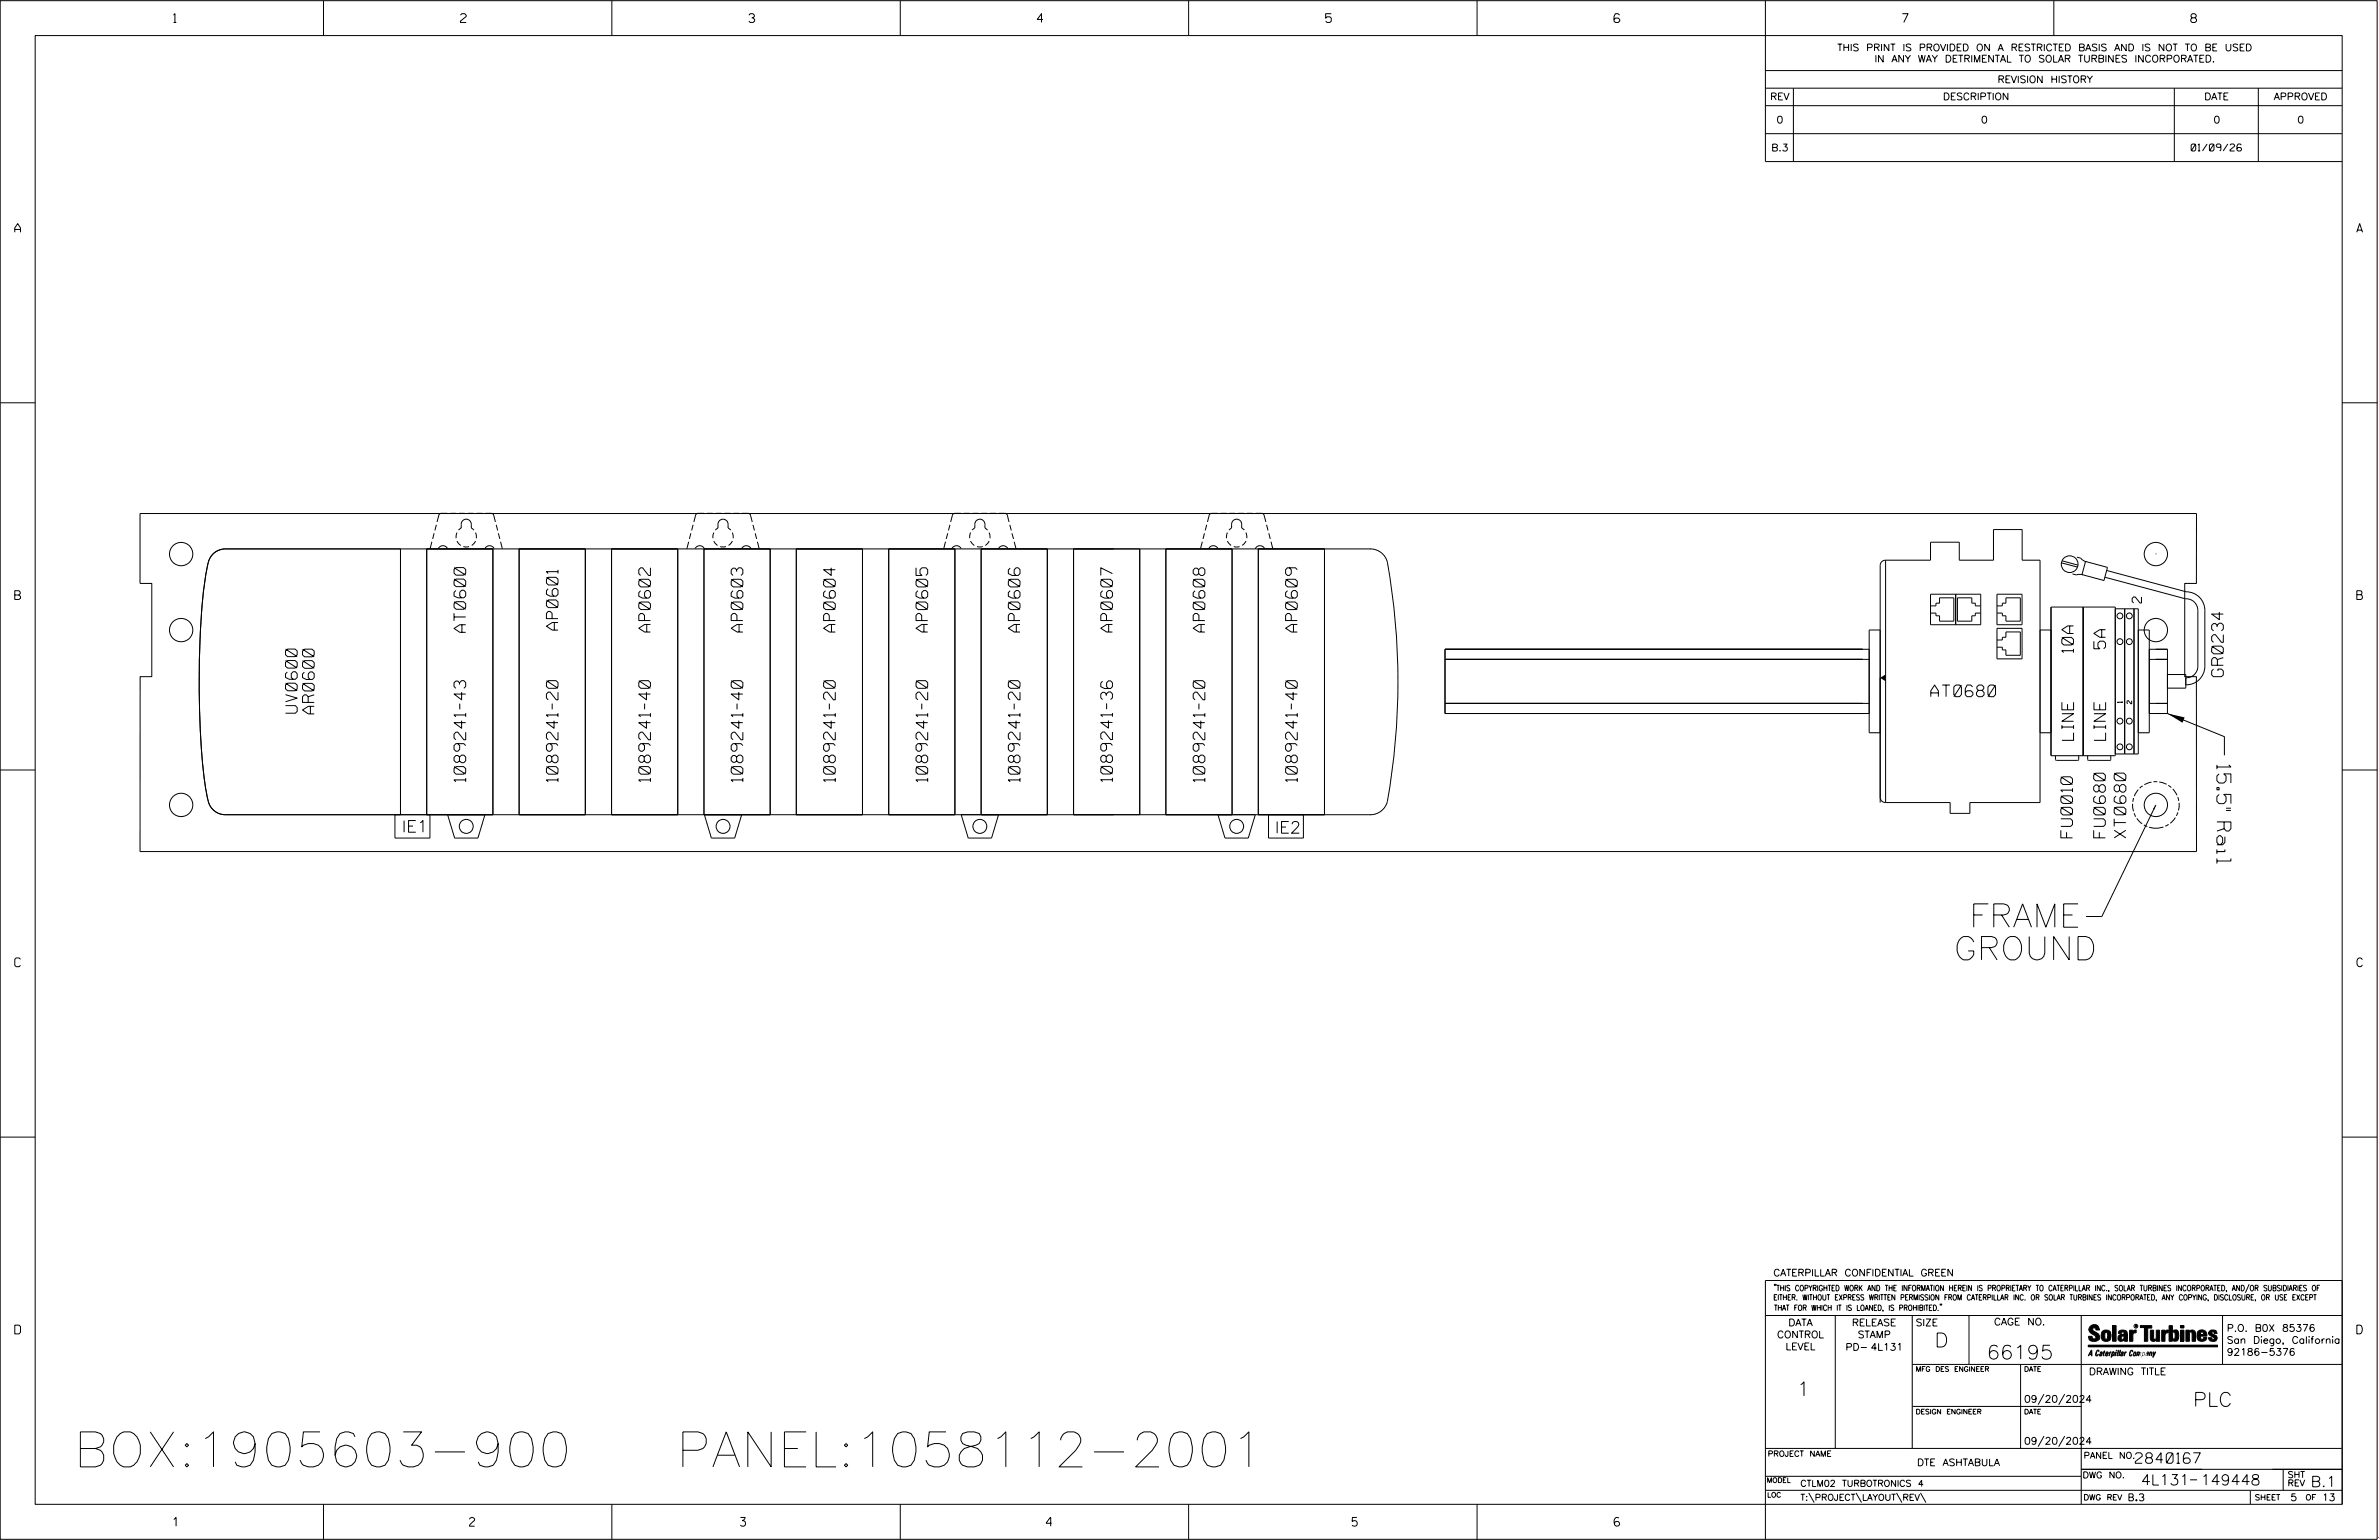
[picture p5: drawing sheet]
<svg xmlns="http://www.w3.org/2000/svg" width="864mm" height="559mm" viewBox="0 0 864 559" stroke-linecap="round" stroke-linejoin="round" font-family="sans-serif">
<defs><g id="words">
<g font-size="12.7">
<text x="26.8" y="532.3">BOX:1905603-900</text>
<text x="232.6" y="532.3">PANEL:1058112-2001</text>
</g>
<g font-size="8.5">
<text x="714.9" y="336.4">FRAME</text>
<text x="709.2" y="348.3">GROUND</text>
</g>
<g font-size="5.1">
<text x="804.8" y="277.5" transform="rotate(90 804.8 277.5)">15.5&quot; Rail</text>
<text x="702.3" y="488.8">D</text>
<text x="721.2" y="493.2">66195</text>
<text x="652.2" y="506.5">1</text>
<text x="796.1" y="510.3">PLC</text>
</g>
<g font-size="4.2">
<text x="169" y="229.4" transform="rotate(-90 169 229.4)">AT0600</text>
<text x="202.6" y="228.6" transform="rotate(-90 202.6 228.6)">AP0601</text>
<text x="236.1" y="229.4" transform="rotate(-90 236.1 229.4)">AP0602</text>
<text x="269.7" y="229.4" transform="rotate(-90 269.7 229.4)">AP0603</text>
<text x="303.2" y="229.4" transform="rotate(-90 303.2 229.4)">AP0604</text>
<text x="336.7" y="229.3" transform="rotate(-90 336.7 229.3)">AP0605</text>
<text x="370.3" y="229.4" transform="rotate(-90 370.3 229.4)">AP0606</text>
<text x="403.8" y="229.4" transform="rotate(-90 403.8 229.4)">AP0607</text>
<text x="437.4" y="229.4" transform="rotate(-90 437.4 229.4)">AP0608</text>
<text x="470.9" y="229.3" transform="rotate(-90 470.9 229.3)">AP0609</text>
<text x="752.7" y="236.8" transform="rotate(-90 752.7 236.8)">10A</text>
<text x="764.3" y="235.4" transform="rotate(-90 764.3 235.4)">5A</text>
<text x="807.1" y="245.6" transform="rotate(-90 807.1 245.6)">GR0234</text>
<text x="700.9" y="252.8">AT0680</text>
<text x="107.9" y="258.8" transform="rotate(-90 107.9 258.8)">UV0600</text>
<text x="114" y="259" transform="rotate(-90 114 259)">AR0600</text>
<text x="752.7" y="268.6" transform="rotate(-90 752.7 268.6)">LINE</text>
<text x="764.4" y="268.6" transform="rotate(-90 764.4 268.6)">LINE</text>
<text x="169" y="283.7" transform="rotate(-90 169 283.7)">1089241-43</text>
<text x="202.6" y="283.7" transform="rotate(-90 202.6 283.7)">1089241-20</text>
<text x="236.1" y="283.7" transform="rotate(-90 236.1 283.7)">1089241-40</text>
<text x="269.7" y="283.7" transform="rotate(-90 269.7 283.7)">1089241-40</text>
<text x="303.2" y="283.7" transform="rotate(-90 303.2 283.7)">1089241-20</text>
<text x="336.7" y="283.7" transform="rotate(-90 336.7 283.7)">1089241-20</text>
<text x="370.3" y="283.7" transform="rotate(-90 370.3 283.7)">1089241-20</text>
<text x="403.8" y="283.6" transform="rotate(-90 403.8 283.6)">1089241-36</text>
<text x="437.4" y="283.7" transform="rotate(-90 437.4 283.7)">1089241-20</text>
<text x="470.9" y="283.7" transform="rotate(-90 470.9 283.7)">1089241-40</text>
<text x="145.9" y="302">IE1</text>
<text x="462.8" y="302.3">IE2</text>
<text x="752.3" y="304" transform="rotate(-90 752.3 304)">FU0010</text>
<text x="764.2" y="304" transform="rotate(-90 764.2 304)">FU0680</text>
<text x="771.7" y="304" transform="rotate(-90 771.7 304)">XT0680</text>
</g>
<g font-size="3.8">
<text x="775.1" y="531">2840167</text>
<text x="777.2" y="538.9">4L131</text>
<text x="798.8" y="538.9">149448</text>
<text x="838.8" y="539.5">B.1</text>
</g>
<text font-size="3.4" x="777.4" y="218.8" transform="rotate(-90 777.4 218.8)">2</text>
<g font-size="3.2">
<text x="63" y="8.2">1</text>
<text x="167.2" y="8.2">2</text>
<text x="271.8" y="8.2">3</text>
<text x="376.5" y="8.2">4</text>
<text x="481.2" y="8.2">5</text>
<text x="690.6" y="8.2">7</text>
<text x="795.3" y="8.2">8</text>
<text x="5.4" y="84.3">A</text>
<text x="855.5" y="84.3">A</text>
<text x="5.4" y="217.5">B</text>
<text x="855.6" y="217.5">B</text>
<text x="5.4" y="350.8">C</text>
<text x="855.6" y="350.8">C</text>
<text x="5.4" y="484">D</text>
<text x="855.6" y="484">D</text>
<text x="62.8" y="553.8">1</text>
<text x="170.4" y="553.8">2</text>
<text x="268.8" y="553.8">3</text>
<text x="379.8" y="553.8">4</text>
<text x="490.8" y="553.8">5</text>
<text x="585.9" y="553.8">6</text>
</g>
<g font-size="2.5">
<text x="666.9" y="18.5">THIS PRINT IS PROVIDED ON A RESTRICTED BASIS AND IS NOT TO BE USED</text>
<text x="680.5" y="22.6">IN ANY WAY DETRIMENTAL TO SOLAR TURBINES INCORPORATED.</text>
<text x="725.1" y="30">REVISION HISTORY</text>
<text x="642.6" y="36.3">REV</text>
<text x="705.3" y="36.3">DESCRIPTION</text>
<text x="800.2" y="36.3">DATE</text>
<text x="825.4" y="36.3">APPROVED</text>
<text x="644.9" y="44.7">0</text>
<text x="719.1" y="44.7">0</text>
<text x="803.5" y="44.7">0</text>
<text x="834" y="44.7">0</text>
<text x="643" y="54.8">B.3</text>
<text x="795.4" y="54.8">01/09/26</text>
<text x="643.8" y="463">CATERPILLAR CONFIDENTIAL GREEN</text>
<text x="645.1" y="485.5">CONTROL</text>
<text x="649.2" y="481.1">DATA</text>
<text x="672.3" y="481.1">RELEASE</text>
<text x="674.4" y="485.5">STAMP</text>
<text x="695.4" y="481.1">SIZE</text>
<text x="723.8" y="480.8">CAGE NO.</text>
<text x="808.4" y="483.1">P.O. B0X 85376</text>
<text x="648.2" y="489.8">LEVEL</text>
<text x="669.9" y="490">PD- 4L131</text>
<text x="808.4" y="487.5">San Diego, California</text>
<text x="808.4" y="491.8">92186-5376</text>
<text x="758.3" y="498.9">DRAWING TITLE</text>
<text x="734.8" y="508.9">09/20/2024</text>
<text x="734.8" y="524.1">09/20/2024</text>
<text x="695.9" y="531.9">DTE ASHTABULA</text>
<text x="772.8" y="544.6">B.3</text>
<text x="831.4" y="544.6">5</text>
<text x="842.9" y="544.6">13</text>
</g>
<g font-size="2.3">
<text x="756.4" y="529.2">PANEL NO.</text>
<text x="653.5" y="539.4">CTLM02 TURBOTRONICS 4</text>
<text x="756" y="536.3">DWG NO.</text>
<text x="830.4" y="539.3">REV</text>
<text x="830.4" y="536.2">SHT</text>
<text x="653.5" y="544.5">T:\PROJECT\LAYOUT\REV\</text>
</g>
<g font-size="2">
<text x="643.8" y="468.4">&quot;THIS COPYRIGHTED WORK AND THE INFORMATION HEREIN IS PROPRIETARY TO CATERPILLAR INC., SOLAR TURBINES INCORPORATED, AND/OR SUBSIDIARIES OF</text>
<text x="643.8" y="471.8">EITHER. WITHOUT EXPRESS WRITTEN PERMISSION FROM CATERPILLAR INC. OR SOLAR TURBINES INCORPORATED, ANY COPYING, DISCLOSURE, OR USE EXCEPT</text>
<text x="644" y="475.6">THAT FOR WHICH IT IS LOANED, IS PROHIBITED.&quot;</text>
<text x="641.7" y="528.5">PROJECT NAME</text>
<text x="756.3" y="544.3">DWG REV</text>
<text x="818.5" y="544.3">SHEET</text>
<text x="836.9" y="544.3">OF</text>
</g>
<g font-size="1.8">
<text x="695.4" y="497.6">MFG DES ENGINEER</text>
<text x="734.8" y="497.6">DATE</text>
<text x="695.4" y="513.1">DESIGN ENGINEER</text>
<text x="734.8" y="513.1">DATE</text>
<text x="641.3" y="538">MODEL</text>
<text x="641.5" y="543.3">LOC</text>
</g>
<g font-size="1.7">
<text x="770.4" y="255.1" transform="rotate(-90 770.4 255.1)">1</text>
<text x="773.8" y="255.4" transform="rotate(-90 773.8 255.4)">2</text>
</g>
<text font-size=".9" x="775.1" y="481.7">R</text>
</g></defs>
<g fill="none" stroke="#000" stroke-width=".36">
<path d="M.1 .2h862.8v558.4h-862.8zM12.8 12.9h837.4v533h-837.4zM117.4 .2v12.7M222.1 .2v12.7M326.8 .2v12.7M431.5 .2v12.7M536.2 .2v12.7M587.9 5.5l-.5-.5h-1l-.5 1v1.7l.5 .4h1l.6-.4v-.6l-.6-.5h-1l-.5 .5M640.9 .2v58.4h209.3M745.6 .2v12.7M640.9 25.6h209.3M640.9 32h209.3"/>
<path d="M640.9 38.3h209.3M651 32v26.6M789.3 32v26.6M819.8 32v26.6M640.9 48.5h209.3M.1 146.2h12.7M850.2 146.2h12.7M50.8 186.3h746.5v25.4h-4.2v33.8h4.2v63.5h-746.5l.1-63.5h4.2v-33.8h-4.3zM145.4 199.2v96.4M154.9 199.2v96.4M154.9 199.2h24v96.4h-24zM156.8 196.6l-.7 2.5"/>
<path d="M157.6 193.5l-.5 2M158.4 190.4l-.5 2.1M159.1 199.1a1.86 1.86 0 0 1 1.7-1.1 1.86 1.86 0 0 1 1.7 1.1M162.4 186.3l-2.8 .1-1 3M163.4 186.3h2.2M165.9 196.3l1.4 1.6M165.9 193.3l-.3 2M166.5 192.4l.9-.8v-1.3a1.83 1.83 0 0 1 1.9-1.9 1.83 1.83 0 0 1 1.8 1.9v1.3l.9 .8M166.6 186.3h2.1M168.2 198.3h2.1M169.8 186.3h2.1M172.6 196.3l-1.4 1.6"/>
<path d="M172.6 193.3l.3 2M173 186.3h2.1M176 199.1a1.86 1.86 0 0 1 1.7-1.1 1.86 1.86 0 0 1 1.7 1.1M176.1 186.3l2.8 .1 .9 3M178.9 199.2v96.4M180.1 190.4l.6 2.1M180.9 193.5l.5 2M181.7 196.6l.7 2.5M188.5 199.2h24v96.4h-24zM188.5 199.2v96.4M212.5 199.2v96.4M222 199.2v96.4"/>
<path d="M222 199.2h24v96.4h-24zM246 199.2v96.4M250 196.6l-.7 2.5M250.8 193.5l-.5 2M251.6 190.4l-.5 2.1M252.3 199.1a1.86 1.86 0 0 1 1.7-1.1 1.86 1.86 0 0 1 1.7 1.1M255.6 199.2h24v96.4h-24zM255.6 199.2v96.4M255.6 186.3l-2.8 .1-.9 3M256.6 186.3h2.2M259.1 196.3l1.4 1.6M259.1 193.3l-.3 2"/>
<path d="M259.7 192.4l.9-.8v-1.3a1.83 1.83 0 0 1 1.9-1.9 1.83 1.83 0 0 1 1.8 1.9v1.3l1 .8M259.8 186.3h2.1M261.4 198.3h2.1M263 186.3h2.1M265.8 193.3l.3 2M265.9 196.3l-1.4 1.6M266.2 186.3h2.1M269.2 199.1a1.86 1.86 0 0 1 1.7-1.1 1.86 1.86 0 0 1 1.7 1.1M269.3 186.3l2.8 .1 1 3M273.3 190.4l.6 2.1M274.1 193.5l.6 2M275 196.6l.6 2.5"/>
<path d="M279.6 199.2v96.4M289.1 199.2h24v96.4h-24zM289.1 199.2v96.4M313.1 199.2v96.4M322.6 199.2h24v96.4h-24zM322.6 199.2v96.4M343.2 196.6l-.6 2.5M344 193.5l-.5 2M344.8 190.4l-.5 2.1M345.5 199.1a1.86 1.86 0 0 1 1.7-1.1 1.86 1.86 0 0 1 1.7 1.1M346.6 199.2v96.4M348.8 186.3l-2.7 .1-1 3"/>
<path d="M349.9 186.3h2.1M352.3 196.3l1.4 1.6M352.4 193.3l-.4 2M352.9 192.4l1-.8v-1.3a1.83 1.83 0 0 1 1.8-1.9 1.83 1.83 0 0 1 1.8 1.9v1.3l1 .8M353.1 186.3h2.1M354.6 198.3h2.1M356.2 199.2h24v96.4h-24zM356.2 199.2v96.4M356.2 186.3h2.2M359.1 193.3l.2 2M359.1 196.3l-1.4 1.6M359.4 186.3h2.1"/>
<path d="M362.4 199.1a1.89 1.89 0 0 1 1.8-1.1 1.89 1.89 0 0 1 1.7 1.1M362.6 186.3l2.7 .1 1 3M366.6 190.4l.5 2.1M367.3 193.5l.6 2M368.2 196.6l.6 2.5M380.2 199.2v96.4M389.7 199.2v96.4M389.7 199.2h24v96.4h-24zM413.7 199.2v96.4M423.2 199.2v96.4M423.2 199.2h24.1v96.4h-24.1zM436.5 196.6l-.7 2.5"/>
<path d="M437.2 193.5l-.5 2M438 190.4l-.5 2.1M438.8 199.1a1.86 1.86 0 0 1 1.7-1.1 1.86 1.86 0 0 1 1.6 1.1M442 186.3l-2.7 .1-1 3M443.1 186.3h2.1M445.6 196.3l1.3 1.6M445.6 193.3l-.4 2M446.1 192.4l1-.8v-1.3a1.83 1.83 0 0 1 1.8-1.9 1.83 1.83 0 0 1 1.8 1.9v1.3l1 .8M446.3 186.3h2.1M447.3 199.2v96.4M447.9 198.3h2.1M449.4 186.3h2.2"/>
<path d="M452.3 193.3l.3 2M452.3 196.3l-1.4 1.6M452.6 186.3h2.1M455.7 199.1a1.86 1.86 0 0 1 1.7-1.1 1.86 1.86 0 0 1 1.7 1.1M455.8 186.3l2.8 .1 .9 3M456.8 199.2h24v96.4h-24zM456.8 199.2v96.4M459.8 190.4l.5 2.1M460.6 193.5l.5 2M461.4 196.6l.6 2.5M480.8 199.2v96.4M497.5 199.2a6.4 6.4 0 0 1 6.1 4.8 245 245 0 0 1-.2 87.4 6.4 6.4 0 0 1-5.9 4.2"/>
<path d="M497.7 199.2h-415.9a6.8 6.8 0 0 0-6.6 6.7 271.1 271.1 0 0 0-2.8 48.2l.4 12.1 .8 11.3a61.2 61.2 0 0 0 2.7 15 6.4 6.4 0 0 0 5.5 3.1h415.9M684.5 203.3h16.3v-6.6h10.4v6.6h12.5v-11.1h10.4v11.1h6.5v87.9h-25.5v3.9h-7.2v-3.9h-23.4M684.5 203.3a1.93 1.93 0 0 0-2 1.9v86M684.5 203.3v87.9M700.8 219.9h2v-1h1.3v-2h5.2v8.5h-5.2v-2h-1.3v-.9h-2M700.8 215.6h18.2v11.1h-18.2zM709.9 215.6v11.1M719 219.9h-1.9v-1h-1.3v-2h-5.2v8.5h5.2v-2h1.3v-.9h1.9M724.9 215.6h9.1v11.1h-9.1zM724.9 219.9h2v-1h1.3v-2h5.2v8.5h-5.2v-2h-1.3v-.9h-2M748.3 204.2l5.8 1.6M748.5 203.5l5.8 1.6"/>
<path d="M752.3 208.2l1.5 .4 .9-.2 1.4 .2M754 202.2l1.3 .3 .7 .8 1.4 .5M757.1 203.7l7.9 2.2-1.2 4.7-8-2.1zM764.1 209.4l29.2 7.9a4.2 4.2 0 0 1 4.5 4.2v20.3a4.2 4.2 0 0 1-4.3 4.2M764.8 207l28.8 7.7a6.7 6.7 0 0 1 6.8 6.8v20.3a6.7 6.7 0 0 1-6.9 6.7M782.6 201h.1M524.5 239.3h154M678.5 235.6h-154v23.3h154M682.5 228.6h-4v37.3h4M724.9 228h9.1v11.1h-9.1zM724.9 232.2h2v-1h1.3v-1.9h5.2v8.5h-5.2v-2h-1.3v-1h-2M740.6 228.6h3.9"/>
<path d="M744.5 220.3h23.4v53.9h-23.4zM756.2 220.3v53.9M767.9 220.9h8.3v52.7h-8.3M771.3 220.9v52.7M774.7 220.9v52.7M776.2 228.6h4v37.3h-4M780.2 235.6h6.6v23.3M780.2 239.3h6.6M524.5 255.2h154M780.2 255.2h6.6M780.2 258.9h6.6M786.8 258.9l20.7 8.4v6.8"/>
<path d="M786.8 244.8h6.7v4.9h-6.7M.1 279.4h12.7M740.6 265.9h3.9M746.2 274.2v1.4l.3 .3h7.7l.4-.3v-1.4M757.8 274.2v1.4l.4 .3h7.7l.3-.3v-1.4M850.2 279.4h12.7M156.1 295.6v8.5h-12.7v-8.5M162.5 295.6l2.5 8.5h8.5l2.5-8.5M255.7 295.6l2.5 8.5h8.5l2.5-8.5M348.9 295.6l2.6 8.5h8.4l2.6-8.5M442.1 295.6l2.6 8.5h8.4l2.6-8.5M473.1 295.6v8.5h-12.6v-8.5"/>
<path d="M682.5 289.3a1.93 1.93 0 0 0 2 1.9M782.6 292.1l-19.6 40.5h-5.7M.1 412.6h12.7M850.2 412.6h12.7M640.9 477.3h209.3M644.2 466.1l-.1 .4M644.7 466.1l-.2 .4M666.2 477.3v48.3M694.2 477.3v48.3M704.4 473.3l-.1 .4M704.8 473.3l-.1 .4M714.8 477.3v17.8"/>
<path d="M755.5 477.3v68.6M806.8 477.3v17.8M816.5 466l-1.4 3.1M850.2 464.6h-209.3v94M850.2 464.8v81.1M694.2 495.1h156M733.5 495.1v30.5M758.6 481.4a2.02 2.02 0 0 1 3.1-.1l.5 1.3h-1.3l-.2-.6-.4-.2-.6 .1-.1 .4 .4 .7a2.46 2.46 0 0 1 2.2 2.9 2.83 2.83 0 0 1-3.8 .3l-.3-1.3h1.3l.2 .7 .6 .3 .5-.2 .2-.5-.4-.6-1.9-1.2-.4-.9zM759.2 491.3h-.7l.7-1.2v1.9h.2l-.1-2.1-1.3 2.1 .5-.5h.7M761.3 490l.3-.2 .4 .3-.1 .3-.3-.4-.4 .3-.3 1.6h.4l.4-.5-.3 .6-.4 .1-.3-.4zM762.6 490.6l.5-.1-.1 1.4h-.9a.74 .74 0 0 1 .9-.8l-.3 .7-.5 .1 .2-.5 .6-.2v-.5l-.7 .2zM763 483.2a2.17 2.17 0 0 1 3.1 0l.3 1.4-.3 1.5a2.17 2.17 0 0 1-3.1 0l-.3-1.5z"/>
<path d="M763.6 490.5l.4-.4 .2 .6h-.3l-.3 .9 .2 .4-.3-.1zM764.1 483.7l.5-.4 .4 .3v2.2l-.4 .2-.5-.2zM764.6 491.1l.6 .2v-.7l-.4-.1-.4 .6-.1 .8h.6M764.6 491.1l-.1 .8h.4M764.6 482.6v.8M764.8 490.7l.4 .1v.3h-.6zM765 491.5l-.1 .4zM766 490.5l-.5 1.5zM766 490.8l.4-.3-.4 .4M766.9 481h1.3v5.7h-1.3zM767 490.8l.5 .1-.3 .8-.4 .2zM767.3 490.5h-.5l-.5 2"/>
<path d="M767.3 490.5a.8 .8 0 0 1 .2 1 .8 .8 0 0 1-.9 .4l-.1 .6M767.3 490.5l-.1 .2M768.1 490.5l-.4 1.5zM768.2 489.9h.3l-.1 .2h-.2zM769 489.9l-.5 2.1zM769.7 489.9l-.6 2.1zM770.1 491.4l.5-.3-.5 .8zM770.4 491.9h.1M770.6 491.1l.1-.4-.7 .2 .1-.3 .6-.1 .2 .3-.5 1.1M770.6 491.1a.74 .74 0 0 0-.8 .8h.6M771 484.8h-.7l-.3 .6 .4 .7 .5-.3 .1-2.4h-.8l-.1 .4h-1.2a1.71 1.71 0 0 1 1.8-1.3 1.71 1.71 0 0 1 1.6 1.4v2.8h-1.1l-.1-.6M771 484.2l-1.5 .1a1.41 1.41 0 0 0 0 2.4l.5 .1 1.1-.7"/>
<path d="M771.2 486.1h-.1M771.4 490.5l.1 .3 .4-.3-.9 1.5zM771.5 490.8h.1M773 482.7h1.2v.5l.5-.5 .7-.1v1h-.6l-.5 .4-.1 2.7h-1.2zM773.3 490.3l.6-.4 .4 .2-.1 .4-.3-.4a1.28 1.28 0 0 0-.5 1.8l.6-.4-.1 .4-.8 .1zM774.7 490.8l.5-.3a.88 .88 0 0 1 .2 .9 .88 .88 0 0 1-.7 .7l-.2-.2zM774.8 490.9h.5l-.3 1h-.3l-.2-.2zM775.2 490.5l-.1 .2M776.8 481h4.3v.9h-1.5v4.8h-1.3M776.8 490.6l-.8 .2v-.3l-.4 1.5 .8-1.3v1.3l.3-1.2M779.3 491.1h.4M779.6 490.5h.3l-.3 1.4"/>
<path d="M779.6 490.7h.2l-.1 .4M779.7 491.1l-.1 .4M779.7 491.1l-.4 .2M780.1 492l.4-1.5 .1 .3 .3-.3 .3 .2-.3 1.3v-1.3l-.7 1.3M780.6 482.7h1.2v2.7l.1 .4 .4 .3 .4-.7v-2.7h1.2l.1 4h-1.3v-.5l-1.1 .6-.7-.3-.3-.7zM781.6 492.5l1-2-.8 1.3-.2-1.3-.2 2M784.7 482.7h1.2v.5l.5-.5 .7-.1v1h-.5l-.6 .4-.1 2.7h-1.2zM787.4 481h1.2v2a1.4 1.4 0 0 1 2.2 .2l.1 1.4-.4 1.9-1.5 .1-.4-.5v-1l.5 .9 .5-.3v-2.1l-.5-.4-.5 .7v2.8h-1.2zM791.5 482.7h1.3v4h-1.3zM791.5 481h1.3v.9h-1.3zM793.5 482.7h1.3v.4l.7-.5 1.1 .2 .4 .6v3.3h-1.2l-.3-3.4-.7 .2v3.2h-1.3zM794.8 483.1h.1"/>
<path d="M797.7 483.2a1.92 1.92 0 0 1 2.4-.5 1.92 1.92 0 0 1 1 2.1h-2.3v.8l.6 .5 .5-.3v-.5h1.2a1.83 1.83 0 0 1-2.1 1.4 1.83 1.83 0 0 1-1.5-2.1zM798.8 484.2v.6M799.1 483.4h.6l.2 .8h-1.1zM804.6 482.9a1.84 1.84 0 0 0-2.9 .8 3.3 3.3 0 0 0 2.2 1.9l-.5 .5-.4-.3-.1-.4h-1.2l.1 .6a1.92 1.92 0 0 0 2.9 .4M804.9 483.8h-1.2l-.2-.6-.5 .1-.1 .3 .1 .3 1.8 .9M805.1 488.1h-47.1v.6h47.1M694.2 510.3h61.3M742 505.8l-2.2 3.9M749.5 505.8l-2.2 3.9M640.9 525.6h209.2M640.9 535.7h114.6M742 521.1l-2.2 3.8"/>
<path d="M749.5 521.1l-2.2 3.8M755.5 533.2h94.7M795 537h2.6M828.8 533.2v7.6M117.4 545.9v12.7M222.1 545.9v12.7M326.8 545.9v12.7M431.5 545.9v12.7M536.2 545.9v12.7M640.9 540.8h209.3M656.6 541.7l2 3.5M673.8 541.7l1.9 3.5"/>
<path d="M688.4 541.7l2 3.5M697.2 541.7l1.9 3.5M816.9 541v4.9M863.5 558h.1"/>
<circle cx="65.8" cy="201" r="4.2"/>
<circle cx="751.3" cy="204.7" r="3"/>
<circle cx="782.6" cy="201" r="4.2"/>
<circle cx="65.8" cy="228.6" r="4.2"/>
<circle cx="769.6" cy="232.8" r="1.06"/>
<circle cx="769.6" cy="223.5" r="1.06"/>
<circle cx="773" cy="232.8" r="1.05"/>
<circle cx="773" cy="223.5" r="1.06"/>
<circle cx="782.6" cy="228.6" r="4.2"/>
<circle cx="769.6" cy="271" r="1.06"/>
<circle cx="769.6" cy="261.7" r="1.06"/>
<circle cx="773" cy="271" r="1.05"/>
<circle cx="773" cy="261.7" r="1.06"/>
<circle cx="65.8" cy="292.1" r="4.2"/>
<circle cx="169.3" cy="299.9" r="2.53"/>
<circle cx="262.5" cy="299.9" r="2.52"/>
<circle cx="355.7" cy="299.9" r="2.53"/>
<circle cx="448.9" cy="299.9" r="2.52"/>
<circle cx="782.6" cy="292.1" r="4.2"/>
<circle cx="775.4" cy="481.2" r=".69"/>
</g>
<g fill="#000">
<path d="M682.5 246l2-1.3v2.5zM786.8 258.9l6.2 1.4-.7 2zM782.6 292.1l-.5 1.6-.5-.2zM768.1 490.5l-.4 1.5zM768.2 489.9h.3l-.1 .2h-.2zM769 489.9l-.5 2.1zM769.7 489.9l-.6 2.1zM791.5 481h1.3v.9h-1.3zM791.5 482.7h1.3v4h-1.3zM758 488.1h47.1v.6h-47.1z"/>
<path d="M759.2 489.9l-1.2 2.1 .5-.5h.7v.5h.2zM759.2 490.1v1.2h-.7z" fill-rule="evenodd"/>
<path d="M758.6 481.4a2.02 2.02 0 0 1 3.1-.1l.5 1.3h-1.3l-.2-.6-.4-.2-.6 .1-.1 .4 .4 .7a2.46 2.46 0 0 1 2.2 2.9 2.83 2.83 0 0 1-3.8 .3l-.3-1.3h1.3l.2 .7 .6 .3 .5-.2 .2-.5-.4-.6-1.9-1.2-.4-.9z" fill-rule="evenodd"/>
<path d="M761.3 490l.3-.2 .4 .3-.1 .3-.3-.4-.4 .3-.3 1.6h.4l.4-.5-.3 .6-.4 .1-.3-.4z" fill-rule="evenodd"/>
<path d="M762.6 490.6l.5-.1-.1 1.4h-.9a.74 .74 0 0 1 .9-.8l-.6 .3-.2 .5 .5-.1 .3-.6v-.5l-.7 .2z" fill-rule="evenodd"/>
<path d="M763.6 490.5l.4-.4 .2 .6h-.3l-.3 .9 .2 .4-.3-.1z" fill-rule="evenodd"/>
<path d="M764.8 490.5l.5 .3-.1 .5h-.6l.6-.2v-.3l-.4-.1-.3 1.2h.4l.3-.4-.6 .6-.3-.2v-.4z" fill-rule="evenodd"/>
<path d="M763 483.2a2.17 2.17 0 0 1 3.1 0l.3 1.4-.3 1.5a2.17 2.17 0 0 1-3.1 0l-.3-1.5zM764.1 483.7v2.1l.5 .2 .4-.2v-2.2l-.4-.3z" fill-rule="evenodd"/>
<path d="M766 490.5v.3l.4-.1-.4 .2-.5 1.1z" fill-rule="evenodd"/>
<path d="M766.8 490.5l-.5 2 .3-.6a.71 .71 0 0 0 .9-.5 .71 .71 0 0 0-.4-.9zM767 490.8l.5 .1-.3 .8-.4 .2z" fill-rule="evenodd"/>
<path d="M766.9 481h1.3v5.7h-1.3z" fill-rule="evenodd"/>
<path d="M770.1 490.6l.6-.1 .2 .3-.4 1.2-.5 .1-.2-.5 .3-.5h.5l-.7 .5v.3l.4-.1 .4-.9-.5-.2-.2 .2z" fill-rule="evenodd"/>
<path d="M769.4 482.8l-.5 1h1.2l.1-.4h.8v.8l-1.5 .1a1.41 1.41 0 0 0 0 2.4l.5 .1 1.1-.7 .1 .6h1.1v-2.8a1.79 1.79 0 0 0-2.4-1.2zM770.3 484.8h.7l-.1 1-.5 .3-.4-.7z" fill-rule="evenodd"/>
<path d="M771.4 490.5l.1 .3 .4-.3-.9 1.5z" fill-rule="evenodd"/>
<path d="M773 482.7h1.2v.5l.5-.5 .7-.1v1h-.6l-.5 .4-.1 2.7h-1.2z" fill-rule="evenodd"/>
<path d="M773.3 490.3l.6-.4 .4 .2-.1 .4-.3-.4a1.28 1.28 0 0 0-.5 1.8l.6-.4-.3 .5h-.6z" fill-rule="evenodd"/>
<path d="M774.7 490.8l-.2 1.1h.7a.96 .96 0 0 0 0-1.4zM774.8 490.9h.5l-.1 .6-.5 .4-.2-.2z" fill-rule="evenodd"/>
<path d="M776 490.5v.3l.4-.3 .2 .3 .7-.2-.3 1.4v-1.3l-.6 1.3v-1.3l-.8 1.3z" fill-rule="evenodd"/>
<path d="M776.8 481h4.3v.9h-1.5v4.8h-1.3v-4.8h-1.5z" fill-rule="evenodd"/>
<path d="M777.9 490.5l-.5 2 .3-.6a.71 .71 0 0 0 .9-.5 .71 .71 0 0 0-.4-.9zM778.1 490.8l.3-.1 .1 .4-.5 .8-.2-.5z" fill-rule="evenodd"/>
<path d="M779.3 490.6l.6-.1-.3 1.5-.7-.1a.67 .67 0 0 1 .8-.8l-.6 .3-.1 .5 .4-.1 .4-.9-.4-.2-.3 .2z" fill-rule="evenodd"/>
<path d="M780.5 490.5l.1 .3 .3-.3 .3 .2-.3 1.3v-1.3l-.8 1.3z" fill-rule="evenodd"/>
<path d="M780.6 482.7h1.2v2.7l.1 .4 .4 .3 .4-.7v-2.7h1.2l.1 4h-1.3v-.5l-1.1 .6-.7-.3-.3-.7z" fill-rule="evenodd"/>
<path d="M781.6 490.5l.2 1.3 .8-1.3-1.2 2z" fill-rule="evenodd"/>
<path d="M784.7 482.7h1.2v.5l.5-.5 .7-.1v1h-.5l-.6 .4-.1 2.7h-1.2z" fill-rule="evenodd"/>
<path d="M787.4 481h1.2v2a1.4 1.4 0 0 1 2.2 .2l.1 1.4-.4 1.9-1.5 .1-.4-.5v-1l.5 .9 .5-.3v-2.1l-.5-.4-.5 .7v2.8h-1.2z" fill-rule="evenodd"/>
<path d="M793.5 482.7h1.3v.4a1.29 1.29 0 0 1 2.2 .3v3.3h-1.2l-.3-3.4-.7 .2v3.2h-1.3z" fill-rule="evenodd"/>
<path d="M797.7 483.2a1.92 1.92 0 0 1 2.4-.5 1.92 1.92 0 0 1 1 2.1h-2.3v.8l.6 .5 .5-.3v-.5h1.2a1.83 1.83 0 0 1-2.1 1.4 1.83 1.83 0 0 1-1.5-2.1zM799.1 483.4l-.3 .8h1.1l-.2-.8z" fill-rule="evenodd"/>
<path d="M801.9 483.2a1.94 1.94 0 0 1 3 .1v.5h-1.2l-.2-.6-.5 .1-.1 .3 .1 .3 1.8 .9a1.2 1.2 0 0 1 .1 1.3 1.2 1.2 0 0 1-1.2 .7l-1.6-.4-.4-1h1.2l.1 .4 .4 .3 .5-.5a3.3 3.3 0 0 1-2.2-1.9z" fill-rule="evenodd"/>
<circle cx="761.4" cy="492" r=".07"/>
<circle cx="762.2" cy="485.1" r=".07"/>
<circle cx="769.3" cy="492" r=".07"/>
<circle cx="773.1" cy="486.7" r=".07"/>
<circle cx="791.5" cy="486.7" r=".07"/>
<circle cx="791.5" cy="481" r=".07"/>
<circle cx="794.8" cy="486.7" r=".07"/>
</g>
<path d="M782.6 300.5a8.4 8.4 0 0 0 7.4-12.4 8.4 8.4 0 0 0-14.4-.7 8.4 8.4 0 0 0 6.2 13.1h.8" fill="none" stroke="#000" stroke-width=".36" stroke-dasharray="2.8 .7 1.4 .7" stroke-linecap="butt"/>
<use href="#words"/>
</svg>
